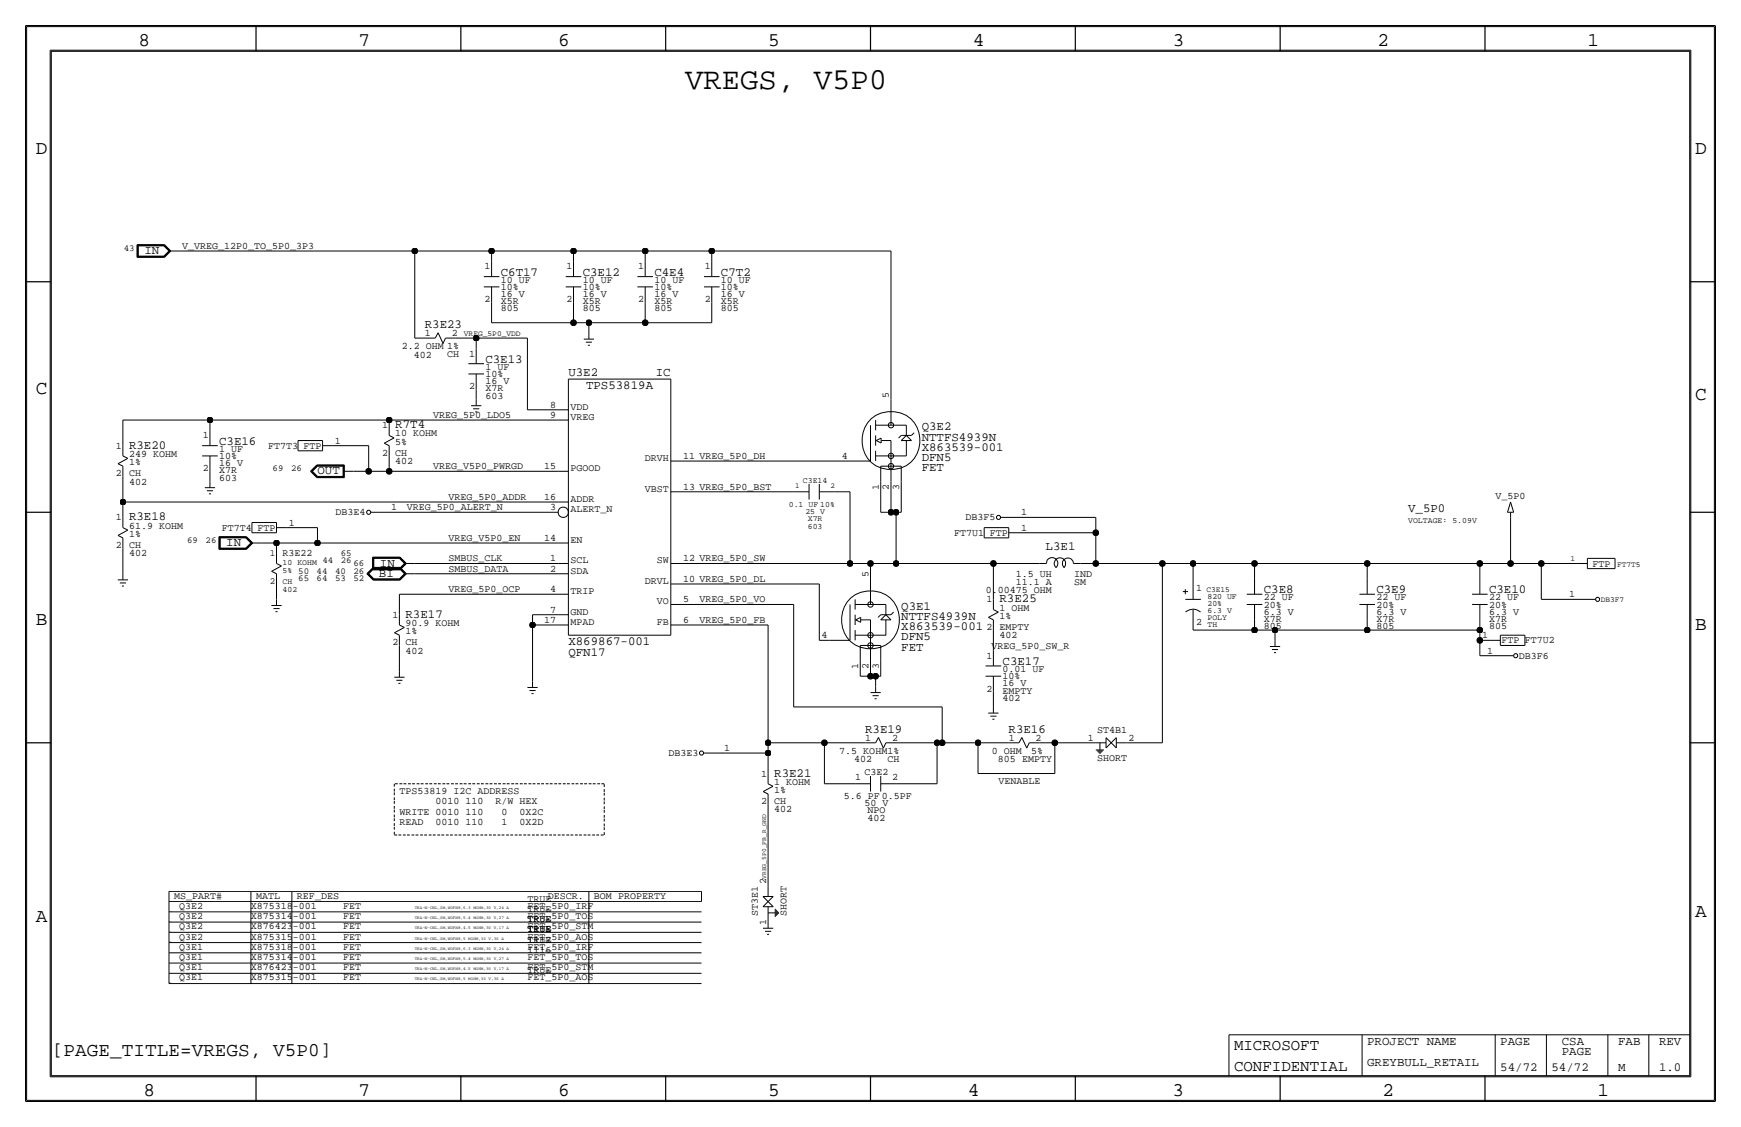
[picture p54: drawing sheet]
<svg xmlns="http://www.w3.org/2000/svg" width="432mm" height="279mm" viewBox="0 0 432 279" stroke-linecap="round" stroke-linejoin="round" font-family="sans-serif">
<defs><g id="words">
<text font-size="7.6" x="169.9" y="22">VREGS, V5P0</text>
<g font-size="4.8">
<text x="34.3" y="11.4">8</text>
<text x="88.9" y="11.4">7</text>
<text x="138.5" y="11.4">6</text>
<text x="190.5" y="11.4">5</text>
<text x="241.3" y="11.4">4</text>
<text x="290.8" y="11.4">3</text>
<text x="341.6" y="11.4">2</text>
<text x="393.7" y="11.4">1</text>
<text x="8.9" y="38.1">D</text>
<text x="420.4" y="38.1">D</text>
<text x="8.9" y="97.8">C</text>
<text x="420.4" y="99.1">C</text>
<text x="8.9" y="154.9">B</text>
<text x="420.4" y="156.2">B</text>
<text x="420.4" y="227.3">A</text>
<text x="8.9" y="228.6">A</text>
<text x="12.9" y="261.8">[PAGE_TITLE=VREGS, V5P0]</text>
<text x="35.6" y="271.8">8</text>
<text x="88.9" y="271.8">7</text>
<text x="138.4" y="271.8">6</text>
<text x="190.5" y="271.8">5</text>
<text x="240" y="271.8">4</text>
<text x="290.8" y="271.8">3</text>
<text x="342.9" y="271.8">2</text>
<text x="396.2" y="271.8">1</text>
</g>
<g font-size="3.9">
<text x="306.1" y="260.4">MICROSOFT</text>
<text x="306.1" y="265.4">CONFIDENTIAL</text>
</g>
<g font-size="3.1">
<text x="35.8" y="63">IN</text>
<text x="124.2" y="68.3">C6T17</text>
<text x="144.5" y="68.3">C3E12</text>
<text x="162.3" y="68.3">C4E4</text>
<text x="178.8" y="68.3">C7T2</text>
<text x="105.4" y="81.3">R3E23</text>
<text x="120.4" y="89.9">C3E13</text>
<text x="141" y="93.2">U3E2</text>
<text x="162.6" y="93.2">IC</text>
<text x="145.3" y="96.5">TPS53819A</text>
<text x="98" y="106.2">R7T4</text>
<text x="228.6" y="106.7">Q3E2</text>
<text x="32" y="111.3">R3E20</text>
<text x="54.4" y="110.2">C3E16</text>
<text x="228.6" y="111.8">X863539-001</text>
<text x="228.6" y="109.2">NTTFS4939N</text>
<text x="78.7" y="117.6">OUT</text>
<text x="228.6" y="114.3">DFN5</text>
<text x="228.6" y="116.8">FET</text>
<text x="32" y="129">R3E18</text>
<text x="349.2" y="127">V_5P0</text>
<text x="56.1" y="135.4">IN</text>
<text x="259.3" y="136.3">L3E1</text>
<text x="94" y="143">BI</text>
<text x="94.2" y="140.5">IN</text>
<text x="247.9" y="149.4">R3E25</text>
<text x="313.4" y="147.1">C3E8</text>
<text x="341.4" y="147.1">C3E9</text>
<text x="369.3" y="147.1">C3E10</text>
<text x="100.6" y="153.2">R3E17</text>
<text x="223.5" y="153.7">NTTFS4939N</text>
<text x="223.5" y="151.1">Q3E1</text>
<text x="141" y="160">X869867-001</text>
<text x="223.5" y="158.8">DFN5</text>
<text x="223.5" y="161.3">FET</text>
<text x="223.5" y="156.2">X863539-001</text>
<text x="141" y="162.6">QFN17</text>
<text x="248.7" y="164.8">C3E17</text>
<text x="214.6" y="181.6">R3E19</text>
<text x="250.1" y="181.6">R3E16</text>
<text x="192" y="192.5">R3E21</text>
<text x="339.1" y="259.1">PROJECT NAME</text>
<text x="372.1" y="259.1">PAGE</text>
<text x="387.4" y="259.1">CSA</text>
<text x="387.4" y="261.6">PAGE</text>
<text x="401.3" y="259.1">FAB</text>
<text x="411.5" y="259.1">REV</text>
<text x="339.1" y="264.2">GREYBULL_RETAIL</text>
<text x="372.1" y="265.4">54/72</text>
<text x="384.8" y="265.4">54/72</text>
<text x="401.3" y="265.4">M</text>
<text x="411.5" y="265.4">1.0</text>
</g>
<g font-size="2.5">
<text x="45.2" y="61.7">V_VREG_12P0_TO_5P0_3P3</text>
<text x="120.2" y="66.8">1</text>
<text x="124.2" y="71.9">10%</text>
<text x="124.2" y="70.1">10 UF</text>
<text x="140.5" y="66.8">1</text>
<text x="144.5" y="71.9">10%</text>
<text x="144.5" y="70.1">10 UF</text>
<text x="158.3" y="66.8">1</text>
<text x="162.3" y="70.1">10 UF</text>
<text x="162.3" y="71.9">10%</text>
<text x="174.8" y="66.8">1</text>
<text x="178.8" y="70.1">10 UF</text>
<text x="178.8" y="71.9">10%</text>
<text x="120.2" y="74.9">2</text>
<text x="124.2" y="73.7">16 V</text>
<text x="124.2" y="75.4">X5R</text>
<text x="124.2" y="77.2">805</text>
<text x="140.5" y="74.9">2</text>
<text x="144.5" y="75.4">X5R</text>
<text x="144.5" y="73.7">16 V</text>
<text x="144.5" y="77.2">805</text>
<text x="158.3" y="74.9">2</text>
<text x="162.3" y="77.2">805</text>
<text x="162.3" y="73.7">16 V</text>
<text x="162.3" y="75.4">X5R</text>
<text x="174.8" y="74.9">2</text>
<text x="178.8" y="73.7">16 V</text>
<text x="178.8" y="77.2">805</text>
<text x="178.8" y="75.4">X5R</text>
<text x="105.4" y="83.3">1</text>
<text x="112.1" y="83.3">2</text>
<text x="99.7" y="86.6">2.2 OHM 1%</text>
<text x="102.7" y="88.6">402</text>
<text x="110.9" y="88.5">CH</text>
<text x="116.4" y="88.4">1</text>
<text x="120.4" y="95.2">16 V</text>
<text x="120.4" y="93.5">10%</text>
<text x="120.4" y="91.7">1 UF</text>
<text x="116.4" y="96.5">2</text>
<text x="120.4" y="98.8">603</text>
<text x="120.4" y="97">X7R</text>
<text x="136.4" y="101.1">8</text>
<text x="141.5" y="101.6">VDD</text>
<text x="220.5" y="98.6" transform="rotate(-90 220.5 98.6)">5</text>
<text x="94.8" y="106.2">1</text>
<text x="107.4" y="103.6">VREG_5P0_LDO5</text>
<text x="136.4" y="103.6">9</text>
<text x="141.5" y="104.1">VREG</text>
<text x="28.7" y="111.2">1</text>
<text x="32" y="113.3">249 KOHM</text>
<text x="50.3" y="108.7">1</text>
<text x="54.4" y="112">1 UF</text>
<text x="54.4" y="113.8">10%</text>
<text x="66.5" y="111.3">FT7T3</text>
<text x="75.3" y="111.3">FTP</text>
<text x="83.1" y="110">1</text>
<text x="94.8" y="113">2</text>
<text x="98" y="113">CH</text>
<text x="98" y="108.2">10 KOHM</text>
<text x="98" y="110.2">5%</text>
<text x="169.4" y="113.8">11 VREG_5P0_DH</text>
<text x="208.8" y="113.8">4</text>
<text x="28.7" y="118.1">2</text>
<text x="32" y="115.3">1%</text>
<text x="32" y="118.1">CH</text>
<text x="50.3" y="116.8">2</text>
<text x="54.4" y="119.1">603</text>
<text x="54.4" y="117.3">X7R</text>
<text x="54.4" y="115.6">16 V</text>
<text x="98" y="115.1">402</text>
<text x="107.4" y="116.3">VREG_V5P0_PWRGD</text>
<text x="134.9" y="116.3">15</text>
<text x="141.5" y="116.8">PGOOD</text>
<text x="159.9" y="114.3">DRVH</text>
<text x="32" y="120.1">402</text>
<text x="111.3" y="124">VREG_5P0_ADDR</text>
<text x="134.9" y="124">16</text>
<text x="141.5" y="124.5">ADDR</text>
<text x="159.9" y="121.9">VBST</text>
<text x="169.4" y="121.4">13 VREG_5P0_BST</text>
<text x="217.9" y="121.4" transform="rotate(-90 217.9 121.4)">1</text>
<text x="220.5" y="121.4" transform="rotate(-90 220.5 121.4)">2</text>
<text x="223" y="121.4" transform="rotate(-90 223 121.4)">3</text>
<text x="370.9" y="123.8">V_5P0</text>
<text x="28.7" y="129">1</text>
<text x="32" y="131.1">61.9 KOHM</text>
<text x="55" y="131.6">FT7T4</text>
<text x="63.9" y="131.6">FTP</text>
<text x="71.6" y="130.3">1</text>
<text x="83.2" y="127.8">DB3E4</text>
<text x="97" y="126.5">1</text>
<text x="100.9" y="126.3">VREG_5P0_ALERT_N</text>
<text x="136.4" y="126.5">3</text>
<text x="141.5" y="127">ALERT_N</text>
<text x="239.4" y="129">DB3F5</text>
<text x="253.2" y="131.6">1</text>
<text x="253.2" y="127.8">1</text>
<text x="28.7" y="135.9">2</text>
<text x="32" y="137.9">402</text>
<text x="32" y="135.9">CH</text>
<text x="32" y="133.1">1%</text>
<text x="70.1" y="137.9">R3E22</text>
<text x="111.3" y="134.1">VREG_V5P0_EN</text>
<text x="134.9" y="134.1">14</text>
<text x="141.5" y="134.6">EN</text>
<text x="236.6" y="132.8">FT7U1</text>
<text x="245.5" y="132.8">FTP</text>
<text x="111.3" y="139.2">SMBUS_CLK</text>
<text x="111.3" y="141.7">SMBUS_DATA</text>
<text x="136.4" y="141.7">2</text>
<text x="136.4" y="139.2">1</text>
<text x="141.5" y="142.2">SDA</text>
<text x="141.5" y="139.7">SCL</text>
<text x="162.9" y="139.7">SW</text>
<text x="169.4" y="139.2">12 VREG_5P0_SW</text>
<text x="215.4" y="143" transform="rotate(-90 215.4 143)">5</text>
<text x="252" y="143">1.5 UH</text>
<text x="266.4" y="143.1">IND</text>
<text x="395" y="140.5">FTP</text>
<text x="111.3" y="146.8">VREG_5P0_OCP</text>
<text x="136.4" y="146.8">4</text>
<text x="141.5" y="147.3">TRIP</text>
<text x="159.9" y="144.8">DRVL</text>
<text x="162.9" y="149.9">VO</text>
<text x="169.4" y="149.4">5</text>
<text x="169.4" y="144.3">10 VREG_5P0_DL</text>
<text x="173.5" y="149.4">VREG_5P0_VO</text>
<text x="244.5" y="147.1">0.00475 OHM</text>
<text x="244.6" y="149.3">1</text>
<text x="251.9" y="145">11.1 A</text>
<text x="266.4" y="145">SM</text>
<text x="296.7" y="146.6">1</text>
<text x="313.4" y="148.8">22 UF</text>
<text x="341.4" y="148.8">22 UF</text>
<text x="369.3" y="148.8">22 UF</text>
<text x="389.2" y="148.1">1</text>
<text x="97.3" y="153.2">1</text>
<text x="100.6" y="155.2">90.9 KOHM</text>
<text x="134.9" y="154.4">17</text>
<text x="136.4" y="151.9">7</text>
<text x="141.5" y="154.9">MPAD</text>
<text x="141.5" y="152.4">GND</text>
<text x="162.9" y="154.9">FB</text>
<text x="169.4" y="154.4">6</text>
<text x="173.5" y="154.4">VREG_5P0_FB</text>
<text x="247.9" y="153.4">1%</text>
<text x="247.9" y="151.4">1 OHM</text>
<text x="296.7" y="154.9">2</text>
<text x="313.4" y="150.6">20%</text>
<text x="313.4" y="156">805</text>
<text x="313.4" y="154.2">X7R</text>
<text x="313.4" y="152.4">6.3 V</text>
<text x="341.4" y="150.6">20%</text>
<text x="341.4" y="152.4">6.3 V</text>
<text x="341.4" y="156">805</text>
<text x="341.4" y="154.2">X7R</text>
<text x="369.3" y="156">805</text>
<text x="369.3" y="154.2">X7R</text>
<text x="369.3" y="150.6">20%</text>
<text x="369.3" y="152.4">6.3 V</text>
<text x="97.3" y="160">2</text>
<text x="100.6" y="160">CH</text>
<text x="100.6" y="157.2">1%</text>
<text x="203.7" y="158.2">4</text>
<text x="244.6" y="156.2">2</text>
<text x="245.9" y="160.8">VREG_5P0_SW_R</text>
<text x="247.9" y="158.2">402</text>
<text x="247.9" y="156.2">EMPTY</text>
<text x="367.6" y="158.2">1</text>
<text x="372.4" y="159.5">FTP FT7U2</text>
<text x="100.6" y="162.1">402</text>
<text x="212.9" y="165.8" transform="rotate(-90 212.9 165.8)">1</text>
<text x="215.4" y="165.8" transform="rotate(-90 215.4 165.8)">2</text>
<text x="217.9" y="165.8" transform="rotate(-90 217.9 165.8)">3</text>
<text x="244.6" y="163.3">1</text>
<text x="248.7" y="166.6">0.01 UF</text>
<text x="368.8" y="162.1">1</text>
<text x="376.7" y="163.3">DB3F6</text>
<text x="244.6" y="171.4">2</text>
<text x="248.7" y="170.2">16 V</text>
<text x="248.7" y="173.7">402</text>
<text x="248.7" y="168.4">10%</text>
<text x="248.7" y="172">EMPTY</text>
<text x="214.6" y="183.6">1</text>
<text x="221.3" y="183.6">2</text>
<text x="250.2" y="183.6">1</text>
<text x="256.8" y="183.6">2</text>
<text x="269.8" y="183.6">1</text>
<text x="272.1" y="181.6">ST4B1</text>
<text x="279.9" y="183.6">2</text>
<text x="165.8" y="187.5">DB3E3</text>
<text x="179.6" y="186.2">1</text>
<text x="208.2" y="186.9">7.5 KOHM1%</text>
<text x="211.9" y="189">402</text>
<text x="220.2" y="188.9">CH</text>
<text x="246" y="186.9">0 OHM</text>
<text x="247.5" y="189">805 EMPTY</text>
<text x="255.7" y="186.9">5%</text>
<text x="272.1" y="188.7">SHORT</text>
<text x="99.1" y="196.8">TPS53819 I2C ADDRESS</text>
<text x="188.8" y="192.5">1</text>
<text x="192" y="196.6">1%</text>
<text x="192" y="194.6">1 KOHM</text>
<text x="212.1" y="193.3">1</text>
<text x="214.4" y="192">C3E2</text>
<text x="221.2" y="193.3">2</text>
<text x="247.6" y="194.3">VENABLE</text>
<text x="99.1" y="201.9">WRITE 0010 110</text>
<text x="108" y="199.4">0010 110</text>
<text x="122.9" y="199.4">R/W HEX</text>
<text x="124.4" y="201.9">0</text>
<text x="128.8" y="201.9">0X2C</text>
<text x="188.8" y="199.4">2</text>
<text x="192" y="201.4">402</text>
<text x="192" y="199.4">CH</text>
<text x="209.3" y="198.1">5.6 PF 0.5PF</text>
<text x="214.4" y="199.9">50 V</text>
<text x="215.2" y="203.5">402</text>
<text x="215.2" y="201.7">NPO</text>
<text x="99.1" y="204.5">READ</text>
<text x="108" y="204.5">0010 110</text>
<text x="124.4" y="204.5">1</text>
<text x="128.8" y="204.5">0X2D</text>
<text x="190" y="219.2" transform="rotate(-90 190 219.2)">2</text>
<text x="43.2" y="222.8">MS_PART#</text>
<text x="44.5" y="227.8">Q3E2</text>
<text x="44.5" y="225.3">Q3E2</text>
<text x="62.2" y="227.8">X875314-001</text>
<text x="62.2" y="225.3">X875318-001</text>
<text x="63.5" y="222.8">MATL</text>
<text x="73.7" y="222.8">REF_DES</text>
<text x="85.1" y="227.8">FET</text>
<text x="85.1" y="225.3">FET</text>
<text x="130.8" y="227.8">FET_5P0_TOS</text>
<text x="130.8" y="226.1">TRUE</text>
<text x="130.8" y="225.3">FET_5P0_IRF</text>
<text x="130.8" y="223.5">TRUE</text>
<text x="135.9" y="222.8">DESCR.</text>
<text x="147.3" y="222.8">BOM PROPERTY</text>
<text x="188" y="227" transform="rotate(-90 188 227)">ST3E1</text>
<text x="195.1" y="227" transform="rotate(-90 195.1 227)">SHORT</text>
<text x="44.4" y="232.9">Q3E2</text>
<text x="44.5" y="230.4">Q3E2</text>
<text x="62.2" y="232.9">X875315-001</text>
<text x="62.2" y="230.4">X876423-001</text>
<text x="85.1" y="232.9">FET</text>
<text x="85.1" y="230.4">FET</text>
<text x="130.8" y="233.7">TRUE</text>
<text x="130.8" y="231.1">I115</text>
<text x="130.8" y="228.6">TRUE</text>
<text x="130.8" y="232.9">FET_5P0_AOS</text>
<text x="130.8" y="231.1">TRUE</text>
<text x="130.8" y="233.7">I117</text>
<text x="130.8" y="230.4">FET_5P0_STM</text>
<text x="190" y="229.3" transform="rotate(-90 190 229.3)">1</text>
<text x="44.4" y="235.5">Q3E1</text>
<text x="44.4" y="238">Q3E1</text>
<text x="62.2" y="235.5">X875318-001</text>
<text x="62.2" y="238">X875314-001</text>
<text x="85.1" y="235.5">FET</text>
<text x="85.1" y="238">FET</text>
<text x="130.8" y="236.2">I116</text>
<text x="130.8" y="235.5">FET_5P0_IRF</text>
<text x="130.8" y="238">FET_5P0_TOS</text>
<text x="44.4" y="240.5">Q3E1</text>
<text x="44.5" y="243.1">Q3E1</text>
<text x="62.2" y="240.5">X876423-001</text>
<text x="62.2" y="243.1">X875315-001</text>
<text x="85.1" y="240.5">FET</text>
<text x="85.1" y="243.1">FET</text>
<text x="130.8" y="240.5">FET_5P0_STM</text>
<text x="130.8" y="243.1">FET_5P0_AOS</text>
<text x="130.8" y="241.3">TRUE</text>
</g>
<g font-size="2.3">
<text x="30.7" y="62.2">43</text>
<text x="67.6" y="116.8">69</text>
<text x="72.2" y="116.8">26</text>
<text x="46.4" y="134.6">69</text>
<text x="51" y="134.6">26</text>
<text x="66.9" y="137.9">1</text>
<text x="84.5" y="137.9">65</text>
<text x="78.5" y="142.2">44</text>
<text x="83.1" y="142.2">40</text>
<text x="84.5" y="139.7">26</text>
<text x="87.7" y="142.2">26</text>
<text x="87.7" y="140.4">66</text>
<text x="66.9" y="144.8">2</text>
<text x="74" y="144.1">65</text>
<text x="78.5" y="144.1">64</text>
<text x="83.1" y="144.1">53</text>
<text x="87.7" y="144.1">52</text>
</g>
<g font-size="2">
<text x="115.1" y="83.3">VREG_5P0_VDD</text>
<text x="199.1" y="119.6">C3E14</text>
<text x="195.6" y="125.7">0.1 UF 10%</text>
<text x="199.7" y="127.5">25 V</text>
<text x="200.4" y="131.1">603</text>
<text x="200.4" y="129.3">X7R</text>
<text x="349.2" y="129.5">VOLTAGE: 5.09V</text>
<text x="70.1" y="142">5% 50</text>
<text x="70.1" y="140">10 KOHM 44</text>
<text x="389.5" y="139.2">1</text>
<text x="401.1" y="140.5">FT7T5</text>
<text x="70.1" y="146.8">402</text>
<text x="70.1" y="144.8">CH</text>
<text x="299.2" y="146.7">C3E15</text>
<text x="299.5" y="148.4">820 UF</text>
<text x="397" y="149.4">DB3F7</text>
<text x="299.5" y="153.8">POLY</text>
<text x="299.5" y="155.6">TH</text>
<text x="299.5" y="152">6.3 V</text>
<text x="299.5" y="150.2">20%</text>
</g>
<g font-size="1.9">
<text x="197.2" y="120.9">1</text>
<text x="206" y="120.9">2</text>
</g>
<text font-size="1.6" x="190" y="217.9" transform="rotate(-90 190 217.9)">VREG_5P0_FB_R_GND</text>
<g font-size="1.1">
<text x="102.9" y="227.8">TRA-N-CNL,SM,WDFN8,5.4 MOHM,30 V,27 A</text>
<text x="102.9" y="225.3">TRA-N-CNL,SM,WDFN8,6.3 MOHM,30 V,24 A</text>
<text x="102.9" y="232.9">TRA-N-CNL,SM,WDFN8,5 MOHM,30 V,30 A</text>
<text x="102.9" y="230.4">TRA-N-CNL,SM,WDFN8,4.5 MOHM,30 V,17 A</text>
<text x="102.9" y="238">TRA-N-CNL,SM,WDFN8,5.4 MOHM,30 V,27 A</text>
<text x="102.9" y="235.5">TRA-N-CNL,SM,WDFN8,6.3 MOHM,30 V,24 A</text>
<text x="102.9" y="243.1">TRA-N-CNL,SM,WDFN8,5 MOHM,30 V,30 A</text>
<text x="102.9" y="240.5">TRA-N-CNL,SM,WDFN8,4.5 MOHM,30 V,17 A</text>
</g>
<g font-size=".2">
<text x="41.9" y="226">I110</text>
<text x="41.9" y="233.6">I122</text>
<text x="41.9" y="228.5">I114</text>
<text x="41.9" y="231.1">I109</text>
<text x="41.9" y="233.4">ZZ414</text>
<text x="41.9" y="243.8">I121</text>
<text x="41.9" y="243.6">ZZ451</text>
</g>
</g></defs>
<!-- layer: Nets -->
<g fill="none" stroke="#000" stroke-width=".25">
<path d="M44.4 62.2h58.5zM102.9 62.2h19zM102.9 62.2v21.6zM121.9 74.9v5.1zM121.9 62.2h20.3zM121.9 62.2v2.6zM142.2 74.9v5.1zM142.2 62.2v2.6zM142.2 62.2h17.8zM160 74.9v5.1zM160 62.2h16.5zM160 62.2v2.6z"/>
<path d="M176.5 74.9v5.1zM176.5 62.2h44.5zM176.5 62.2v2.6zM221 62.2v36.9zM102.9 83.8h2.5zM113 83.8h5.1zM118.1 96.5v2.6zM118.1 83.8h12.7zM118.1 83.8v2.6zM121.9 80h20.3zM130.8 83.8v17.8zM142.2 80h3.8z"/>
<path d="M146 80v2.5zM146.1 80h13.9zM160 80h16.5zM30.5 118.1v6.4zM30.5 104.1v6.4zM30.5 104.1h21.6zM52.1 116.8v2.6zM52.1 104.1h44.4zM52.1 104.1v2.6zM82.5 110.5h8.9zM87.6 116.8h3.8zM91.4 110.5v6.3z"/>
<path d="M91.4 116.8h5.1zM96.5 116.8h41.9zM96.5 104.1h41.9zM96.5 113v3.8zM96.5 104.1v1.3zM130.8 101.6h7.6zM168.9 114.3h41.9zM218.4 119.4v7.6zM221 119.4v7.6zM223.5 119.4v7.6zM30.5 124.5h107.9zM30.5 135.9v6.3z"/>
<path d="M30.5 124.5v3.8zM64.8 134.6h3.8zM68.6 134.6h10.1zM68.6 134.6v2.6zM71.1 130.8h7.6zM78.7 130.8v3.8zM78.7 134.6h59.7zM96.5 127h41.9zM102.9 139.7h35.5zM168.9 139.7h41.9zM168.9 121.9h27.9zM207 121.9h3.8z"/>
<path d="M210.8 139.7h5.1zM210.8 121.9v17.8zM215.9 139.7h6.3zM215.9 139.7v3.8zM218.4 127h2.6zM221 127h1.2zM222.2 127h1.3zM222.2 127v12.7zM222.3 139.7h24.1zM246.4 139.7h11.4zM246.4 139.7v8.9zM252.7 132.1h19.1z"/>
<path d="M252.7 128.3h19.1zM268 139.7h3.8zM271.8 139.7h16.5zM271.8 132.1v7.6zM271.8 128.3v3.8zM288.3 139.7h7.6zM288.3 139.7v44.4zM295.9 139.7h15.2zM295.9 139.7v5.1zM311.1 139.7v3.8zM311.2 139.7h27.9zM339.1 139.7v3.8z"/>
<path d="M339.1 139.7h27.9zM367 139.7h7.6zM367 139.7v3.8zM374.6 128.3v11.4zM374.6 139.7h7.7zM382.3 139.7h8.9zM382.3 139.7v8.9zM68.6 144.8v3.8zM99.1 147.3h39.3zM99.1 147.3v5.1zM102.9 142.2h35.5zM132.1 154.9v14z"/>
<path d="M132.1 152.4v2.5zM132.1 154.9h6.3zM132.1 152.4h6.3zM168.9 154.9h21.6zM168.9 144.8h34.3zM168.9 149.9h28zM190.5 154.9v29.2zM196.8 149.9v25.4zM203.2 144.8v14zM203.2 158.8h2.5zM246.4 156.2v5.1zM295.9 156.2h15.2z"/>
<path d="M295.9 154.9v1.3zM311.1 153.7v2.5zM311.2 156.2h5zM316.2 156.2h22.9zM316.2 156.2v2.6zM339.1 156.2h27.9zM339.1 153.7v2.5zM367 158.8h2.6zM367 153.7v2.5zM367 156.2v2.6zM367 158.8v3.8zM382.3 148.6h8.9z"/>
<path d="M99.1 160v6.4zM196.9 175.3h36.8zM213.4 167.6h2.5zM213.4 163.8v3.8zM215.9 167.6h1.3zM215.9 163.8v3.8zM217.2 167.6v2.6zM217.2 167.6h1.2zM218.4 163.8v3.8zM233.7 175.3v8.8zM246.4 171.5v3.8zM367 162.6h3.8z"/>
<path d="M179.1 186.7h11.4zM190.5 184.1h14zM190.5 184.1v2.6zM190.5 186.7v5.1zM190.5 199.4v20.3zM204.5 194.3h7.6zM204.5 184.1v10.2zM204.5 184.1h10.1zM222.2 194.3h10.2zM222.2 184.1h10.2zM232.4 184.2v10.1zM232.4 184.1h1.3z"/>
<path d="M233.7 184.1h8.9zM242.6 191.8h19zM242.6 184.1v7.7zM242.6 184.1h7.6zM257.8 184.1h3.8zM261.6 184.2v7.6zM261.6 184.1h10.2zM279.4 184.1h8.9zM190.5 227.3v1.3z"/>
</g>
<path d="M97.8 194.3v12.7zM97.8 194.3h52.1zM149.9 194.3v12.7zM97.8 207h52.1z" fill="none" stroke="#000" stroke-width=".25" stroke-dasharray=".7 1.4" stroke-linecap="butt"/>
<g fill="#000" stroke="#000" stroke-width=".25">
<circle cx="102.9" cy="62.2" r=".72"/>
<circle cx="121.9" cy="62.2" r=".72"/>
<circle cx="142.2" cy="62.2" r=".72"/>
<circle cx="160" cy="62.2" r=".72"/>
<circle cx="176.5" cy="62.2" r=".72"/>
<circle cx="118.1" cy="83.8" r=".72"/>
<circle cx="142.2" cy="80" r=".72"/>
<circle cx="146" cy="80" r=".72"/>
<circle cx="160" cy="80" r=".72"/>
<circle cx="52.1" cy="104.1" r=".72"/>
<circle cx="91.4" cy="116.8" r=".72"/>
<circle cx="96.5" cy="104.1" r=".72"/>
<circle cx="96.5" cy="116.8" r=".72"/>
<circle cx="30.5" cy="124.5" r=".72"/>
<circle cx="68.6" cy="134.6" r=".72"/>
<circle cx="78.7" cy="134.6" r=".72"/>
<circle cx="210.8" cy="139.7" r=".72"/>
<circle cx="215.9" cy="139.7" r=".72"/>
<circle cx="221" cy="127" r=".72"/>
<circle cx="222.3" cy="139.7" r=".72"/>
<circle cx="222.3" cy="127" r=".72"/>
<circle cx="246.4" cy="139.7" r=".72"/>
<circle cx="271.8" cy="139.7" r=".72"/>
<circle cx="271.8" cy="132.1" r=".72"/>
<circle cx="288.3" cy="139.7" r=".72"/>
<circle cx="295.9" cy="139.7" r=".72"/>
<circle cx="311.2" cy="139.7" r=".72"/>
<circle cx="339.1" cy="139.7" r=".72"/>
<circle cx="367" cy="139.7" r=".72"/>
<circle cx="374.7" cy="139.7" r=".72"/>
<circle cx="382.3" cy="139.7" r=".72"/>
<circle cx="132.1" cy="154.9" r=".72"/>
<circle cx="311.2" cy="156.2" r=".72"/>
<circle cx="316.2" cy="156.2" r=".72"/>
<circle cx="339.1" cy="156.2" r=".72"/>
<circle cx="367" cy="158.8" r=".72"/>
<circle cx="367" cy="156.2" r=".72"/>
<circle cx="215.9" cy="167.6" r=".72"/>
<circle cx="217.2" cy="167.6" r=".72"/>
<circle cx="190.5" cy="184.2" r=".72"/>
<circle cx="190.5" cy="186.7" r=".72"/>
<circle cx="204.5" cy="184.2" r=".72"/>
<circle cx="232.4" cy="184.2" r=".72"/>
<circle cx="233.7" cy="184.2" r=".72"/>
<circle cx="242.6" cy="184.2" r=".72"/>
<circle cx="261.6" cy="184.2" r=".72"/>
</g>
<!-- layer: Components -->
<g fill="none" stroke="#000" stroke-width=".25">
<path d="M34 60.7v3.1zM34 63.8h6.8zM34 60.7h6.8zM34.1 60.8v2.9zM34.1 63.7h6.6zM34.1 60.8h6.6zM34.2 60.9h6.5zM34.2 60.9v2.7zM34.2 63.6h6.5zM34.3 61h6.3zM34.3 61v2.5zM34.3 63.5h6.3z"/>
<path d="M40.6 63.5l1.3-1.3zM40.6 61l1.3 1.2zM40.7 63.6l1.4-1.4zM40.7 60.9l1.4 1.3zM40.7 60.8l1.5 1.4zM40.7 63.7l1.5-1.5zM40.8 60.7l1.6 1.5zM40.8 63.8l1.6-1.6zM41.9 62.2h2.5zM120 68.6h3.9zM120 71.1h3.9zM121.9 64.8v3.8z"/>
<path d="M121.9 71.1v3.8zM140.3 68.6h3.9zM140.3 71.1h3.9zM142.2 64.8v3.8zM142.2 71.1v3.8zM158.1 68.6h3.9zM158.1 71.1h3.9zM160 64.8v3.8zM160 71.1v3.8zM174.6 68.6h3.9zM174.6 71.1h3.9zM176.5 64.8v3.8z"/>
<path d="M176.5 71.1v3.8zM105.4 83.8h2.5zM108.7 82.5l-.8 1.3zM108.7 82.5l1.2 2.6zM110.5 83.8l-.6 1.3zM110.5 83.8h2.5zM116.2 90.2h3.8zM116.2 92.7h3.8zM118.1 99.1v1.5zM118.1 86.4v3.8zM118.1 92.7v3.8zM141 94h25.4z"/>
<path d="M141 94v63.5zM144.8 84.1h2.5zM145.3 84.8h1.5zM145.8 85.6h.5zM146 82.5v1.6zM166.4 94v63.5zM221 99.1v6.3zM29.3 115l1.2 .6zM29.3 115l2.4-1.4zM30.5 110.5v2.5zM30.5 115.6v2.5zM30.5 113l1.2 .6z"/>
<path d="M50.1 110.5h3.9zM50.1 113h3.9zM52.1 119.4v1.5zM52.1 106.7v3.8zM52.1 113v3.8zM73.9 111.8h6.1zM73.9 109.2v2.6zM73.9 109.2h6.1zM77 116.8l1.6-1.5zM77 116.8l1.6 1.6zM77.2 116.8l1.4-1.4zM77.2 116.8l1.4 1.5z"/>
<path d="M77.3 116.8l1.4-1.3zM77.3 116.8l1.4 1.4zM77.5 116.8l1.2 1.3zM77.5 116.8l1.2-1.2zM78.6 118.4h6.8zM78.6 115.3h6.8zM78.6 118.3h6.7zM78.6 115.4h6.7zM78.7 115.5h6.5zM78.7 118.2h6.5zM78.7 115.6h6.4zM78.7 118.1h6.4z"/>
<path d="M80 110.5h2.5zM80 109.2v2.6zM85.1 116.8h2.5zM85.1 115.6v2.5zM85.2 115.5v2.7zM85.3 115.4v2.9zM85.4 115.3v3.1zM95.3 109.9l2.4-1.3zM95.3 109.9l1.2 .6zM96.5 105.4v2.5zM96.5 110.5v2.5zM96.5 107.9l1.2 .7z"/>
<path d="M116.8 100.6h2.6zM117.3 101.3h1.6zM117.9 102.1h.5zM138.4 116.8h2.6zM138.4 104.1h2.6zM138.4 101.6h2.6zM166.4 114.3h2.5zM200.7 120v3.9zM203.2 120v3.9zM210.8 114.3h5.1zM215.9 105.4v8.9zM217.2 113h7.6z"/>
<path d="M217.2 109.2h.1zM217.2 111.8v2.5zM217.2 107.9v2.6zM217.2 104.1v2.6zM217.2 105.4h7.6zM217.3 109.2l1.2-.6zM217.3 109.2l1.2 .6zM218.4 115.6v3.8zM218.4 115.6h5.1zM218.5 108.6v1.2zM218.6 109.2h2.4zM221 109.2v10.2z"/>
<path d="M222.9 108.6l.6-.7zM223.5 115.6v3.8zM223.5 109.2h2.6zM223.5 107.9h2.6zM224.8 108l1.3 1.2zM224.8 109.2v3.8zM224.8 107.9l-1.3 1.3zM224.8 105.4v2.5zM226.1 107.9l.6-.6zM29.3 132.7l1.2 .7zM29.3 132.7l2.4-1.3zM30.5 128.3v2.5z"/>
<path d="M30.5 133.3v2.6zM30.5 130.8l1.2 .6zM50.8 120.9h2.5zM51.3 121.7h1.5zM51.8 122.4h.5zM54.3 133h6.8zM54.3 133v3.2zM54.3 136.2h6.8zM54.4 133.1h6.7zM54.4 133.1v3zM54.4 136.1h6.7zM54.5 133.2v2.8z"/>
<path d="M54.5 136h6.5zM54.5 133.2h6.5zM54.6 133.3h6.4zM54.6 133.3v2.6zM54.6 135.9h6.4zM61 133.4l1.2 1.2zM61 135.9l1.2-1.3zM61 136l1.4-1.4zM61 133.2l1.4 1.4zM61.1 136.1l1.4-1.5zM61.1 133.1l1.4 1.5zM61.1 133l1.6 1.6z"/>
<path d="M62.2 134.6h2.6zM62.5 132.1h6.1zM62.5 129.5v2.6zM62.5 129.5h6.1zM62.7 134.6l-1.6 1.6zM68.6 129.5v2.6zM68.6 137.2v2.5zM68.6 139.7l1.2 .6zM68.6 130.8h2.5zM92 127h4.6zM92.4 138.1h6.8zM92.4 138.1v3.2z"/>
<path d="M92.5 138.2h6.7zM92.5 138.2v3zM92.6 138.3v2.8zM92.6 138.3h6.5zM92.7 138.4v2.6zM92.7 138.4h6.4zM99.1 138.4l1.2 1.3zM99.1 138.3l1.4 1.4zM99.2 138.2l1.4 1.5zM99.2 138.1l1.6 1.6zM100.3 139.7h2.6zM138.4 139.7h2.6z"/>
<path d="M138.4 134.6h2.6zM138.4 124.5h2.6zM166.4 121.9h2.5zM166.4 139.7h2.5zM196.8 121.9h3.9zM203.2 121.9h3.8zM244.1 133.3h6.1zM244.1 130.8v2.6zM244.1 130.8h6.1zM248.2 128.3h4.6zM250.2 130.8v2.6zM250.2 132.1h2.5z"/>
<path d="M257.8 139.7h1.7zM259.5 139.6a1.42 1.42 0 0 1 2.1-1.2 1.42 1.42 0 0 1 .3 2.4M266.2 139.7h1.8zM266.2 139.7a1.38 1.38 0 0 0-1.9-1.2 1.38 1.38 0 0 0-.3 2.3M373.9 127h1.5zM374.6 124.5l-.7 2.5zM374.6 127v1.3zM374.6 124.5l.8 2.5zM391.2 139.7h2.5zM393.7 138.4v2.6zM393.7 138.4h6.9zM400.6 138.4v2.6z"/>
<path d="M29.2 143.8h2.6zM29.7 144.5h1.5zM30.2 145.3h.5zM30.5 142.2v1.6zM67.3 150.1h2.6zM67.4 141.6l1.2 .6zM67.4 141.6l2.4-1.3zM67.8 150.9h1.5zM68.3 151.6h.5zM68.6 142.2v2.6zM68.6 148.6v1.5zM91 142.2l1.6 1.6z"/>
<path d="M91 142.2l1.6-1.5zM91.1 142.2l1.5 1.5zM91.1 142.2l1.5-1.4zM91.3 142.2l1.4-1.3zM91.3 142.2l1.4 1.4zM91.4 142.2l1.3-1.2zM91.4 142.2l1.3 1.3zM92.4 141.3h6.8zM92.5 141.2h6.7zM92.6 143.8h6.6zM92.6 140.7h6.6zM92.6 140.8h6.6z"/>
<path d="M92.6 141.1h6.5zM92.6 143.7h6.6zM92.7 140.9h6.4zM92.7 143.6h6.4zM92.7 141h6.4zM92.7 143.5h6.4zM97.8 156.9l2.5-1.4zM97.8 156.9l1.3 .6zM99.1 141l1.2 1.2zM99.1 141l1.2-1.3zM99.1 143.5l1.2-1.3zM99.1 152.4v2.5z"/>
<path d="M99.1 157.5v2.5zM99.1 154.9l1.2 .6zM99.1 141.1l1.4-1.4zM99.1 143.6l1.4-1.4zM99.1 140.9l1.4 1.3zM99.2 141.2l1.4-1.5zM99.2 143.7l1.4-1.5zM99.2 140.8l1.4 1.4zM99.2 140.7l1.6 1.5zM99.2 141.3l1.6-1.6zM100.3 142.2h2.6zM100.8 142.2l-1.6 1.6z"/>
<path d="M138.4 142.2h2.6zM138.4 147.3h2.6zM138.4 154.9h2.6zM138.4 152.4h2.6zM141 157.5h25.4zM166.4 144.8h2.5zM166.4 154.9h2.5zM166.4 149.9h2.5zM205.7 158.8h5.1zM210.8 149.9v8.9zM212.1 157.5h7.6zM212.1 153.7h.1z"/>
<path d="M212.1 156.2v2.6zM212.1 152.4v2.5zM212.1 148.6v2.5zM212.1 149.9h7.6zM212.2 153.7l1.3 .6zM212.2 153.7l1.3-.6zM213.5 153.1v1.2zM213.5 153.7h2.4zM215.9 143.5v6.4zM215.9 153.7v10.1zM217.8 153.1l.6-.7zM218.4 153.7h2.6z"/>
<path d="M218.4 152.4h2.6zM219.7 153.7v3.8zM219.7 152.4l-1.3 1.3zM219.7 149.9v2.5zM219.7 152.4l1.3 1.3zM221 152.4l.6-.7zM245.2 153.1l1.2 .6zM245.2 153.1l2.4-1.4zM246.4 148.6v2.5zM246.4 153.7v2.5zM246.4 151.1l1.2 .6zM261.9 140.7a1.42 1.42 0 0 1 0-2 1.42 1.42 0 0 1 2 0 1.42 1.42 0 0 1 0 2"/>
<path d="M293.4 146.7h1.2zM294 146v1.3zM294 148.6h3.8zM294 151.7a2.77 2.77 0 0 1 3.7 0M295.9 144.8v3.8zM295.9 151.1v3.8zM309.2 147.3h3.9zM309.2 149.9h3.9zM311.1 143.5v3.8zM311.1 149.9v3.8zM316.2 158.8v1.5zM337.2 147.3h3.8z"/>
<path d="M337.2 149.9h3.8zM339.1 143.5v3.8zM339.1 149.9v3.8zM365.1 147.3h3.9zM365.1 149.9h3.9zM367 143.5v3.8zM367 149.9v3.8zM369.6 158.8h2.5zM372.1 157.5h6.1zM372.1 157.5v2.5zM378.2 157.5v2.5zM391.1 148.6h4.6z"/>
<path d="M393.7 141h6.9zM97.8 167.9h2.5zM98.3 168.7h1.5zM98.8 169.4h.5zM99.1 166.4v1.5zM130.8 170.4h2.6zM131.3 171.2h1.5zM131.8 172h.5zM132.1 168.9v1.5zM213.4 160v3.8zM213.4 160h5zM215.9 171.7h2.5z"/>
<path d="M216.4 172.5h1.5zM216.9 173.2h.5zM217.2 170.2v1.5zM218.4 160v3.8zM244.4 165.1h3.9zM244.4 167.6h3.9zM245.1 176.8h2.5zM245.6 177.5h1.5zM246.1 178.3h.5zM246.4 175.3v1.5zM246.4 161.3v3.8zM246.4 167.6v3.8z"/>
<path d="M315 160.3h2.5zM315.5 161h1.5zM316 161.8h.5zM370.8 162.6h4.6zM372.1 160h6.1zM174.5 186.7h4.6zM189.3 196.2l2.4-1.3zM189.3 196.2l1.2 .7zM190.5 191.8v2.5zM190.5 196.8v2.6zM190.5 194.3l1.2 .6zM212.1 194.3h3.8z"/>
<path d="M214.6 184.1h2.6zM215.9 192.4v3.8zM217.9 182.8l1.2 2.7zM217.9 182.8l-.7 1.3zM218.4 194.3h3.9zM218.4 192.4v3.8zM219.7 184.1h2.5zM219.7 184.2l-.6 1.3zM250.2 184.1h2.5zM253.4 182.8l1.3 2.7zM253.4 182.8l-.7 1.3zM255.3 184.1h2.5z"/>
<path d="M255.3 184.2l-.6 1.3zM271.8 184.1h2.5zM271.8 185.9h2zM272 186.2h1.6zM272.3 186.4h1zM272.5 186.7h.5zM272.8 184.1v1.8zM274.3 185.4l2.6-2.5zM274.3 182.9v2.5zM274.3 182.9l2.6 2.5zM276.9 182.9v2.5zM276.9 184.1h2.5z"/>
<path d="M190.5 219.7v2.6zM41.9 233.7h132.1zM41.9 238.8h132.1zM41.9 236.2h132.1zM41.9 228.6h132.1zM41.9 226.1h132.1zM41.9 231.1h132.1zM41.9 231.1v2.6zM41.9 236.2v2.6zM41.9 238.8v2.5zM41.9 233.7v2.5zM41.9 226.1v2.5z"/>
<path d="M41.9 223.5v2.6zM41.9 228.6v2.5zM62.2 231.1v2.6zM62.2 236.2v2.6zM62.2 238.8v2.5zM62.2 233.7v2.5zM62.2 226.1v2.5zM62.2 223.5v2.6zM62.2 228.6v2.5zM72.4 231.1v2.6zM72.4 236.2v2.6zM72.4 238.8v2.5z"/>
<path d="M72.4 233.7v2.5zM72.4 226.1v2.5zM72.4 223.5v2.6zM72.4 228.6v2.5zM146 231.1v2.6zM146 236.2v2.6zM146 238.8v2.5zM146 233.7v2.5zM146 226.1v2.5zM146 223.5v2.6zM146 228.6v2.5zM189.2 222.2h2.6z"/>
<path d="M189.2 222.2l2.6 2.6zM189.2 230.1h2.6zM189.2 224.8h2.6zM189.7 230.9h1.6zM190.2 231.6h.6zM190.5 228.6v1.5zM190.5 224.8v2.5zM190.5 226.3h1.8zM191.8 222.2l-2.6 2.6zM192.3 225.3v2zM192.5 225.6v1.5zM192.8 225.8v1z"/>
<path d="M193 226.1v.5zM41.9 243.8h132.1zM41.9 241.3h132.1zM41.9 241.3v2.5zM62.2 241.3v2.5zM72.4 241.3v2.5zM146 241.3v2.5z"/>
<circle cx="221" cy="105.4" r=".67"/>
<circle cx="221" cy="115.6" r=".67"/>
<circle cx="221" cy="113" r=".67"/>
<circle cx="221" cy="109.3" r="7.2"/>
<circle cx="91.4" cy="127" r=".51"/>
<circle cx="139.7" cy="127" r="1.28"/>
<circle cx="247.6" cy="128.3" r=".51"/>
<circle cx="215.9" cy="157.5" r=".67"/>
<circle cx="215.9" cy="153.7" r="7.2"/>
<circle cx="215.9" cy="149.9" r=".67"/>
<circle cx="396.2" cy="148.6" r=".51"/>
<circle cx="215.9" cy="160" r=".67"/>
<circle cx="375.9" cy="162.6" r=".51"/>
<circle cx="174" cy="186.7" r=".51"/>
</g>
<!-- layer: Page Border and Title Block -->
<g fill="none" stroke="#000" stroke-width=".3">
<path d="M6.3 6.3v266.7zM6.4 6.3h419zM12.7 12.7h406.4zM12.7 12.7v254zM63.5 6.3v6.4zM114.3 6.3v6.4zM165.1 6.3v6.4zM215.9 6.3v6.4zM266.7 6.3v6.4zM317.5 6.3v6.4zM368.3 6.3v6.4zM419.1 12.7v254z"/>
<path d="M425.4 6.3v266.7zM6.3 69.8h6.4zM419.1 69.8h6.3zM6.3 127h6.4zM419.1 127h6.3zM6.3 184.1h6.4zM419.1 184.1h6.3zM6.4 273h419zM12.7 266.7h406.4zM63.5 266.7v6.3zM114.3 266.7v6.3zM165.1 266.7v6.3z"/>
<path d="M215.9 266.7v6.3zM266.7 266.7v6.3zM317.5 266.7v6.3zM368.3 266.7v6.3z"/>
</g>
<g fill="none" stroke="#000" stroke-width=".25">
<path d="M6.6 6.6h418.6zM6.6 6.6v266.2zM12.4 12.4v254.6zM12.4 12.4h407zM419.4 12.4v254.6zM425.2 6.6v266.2zM41.9 223.5h132.1zM41.9 221h132.1zM41.9 221v2.5zM62.2 221v2.5zM72.4 221v2.5zM146 221v2.5z"/>
<path d="M174 221v2.5zM304.8 256.5v10.2zM304.8 256.5h114.3zM337.8 256.5v10.2zM370.8 256.5v10.2zM383.5 256.5v10.2zM398.8 256.5v10.2zM408.9 256.5v10.2zM6.6 272.8h418.6zM12.4 267h407z"/>
</g>
<use href="#words"/>
</svg>
